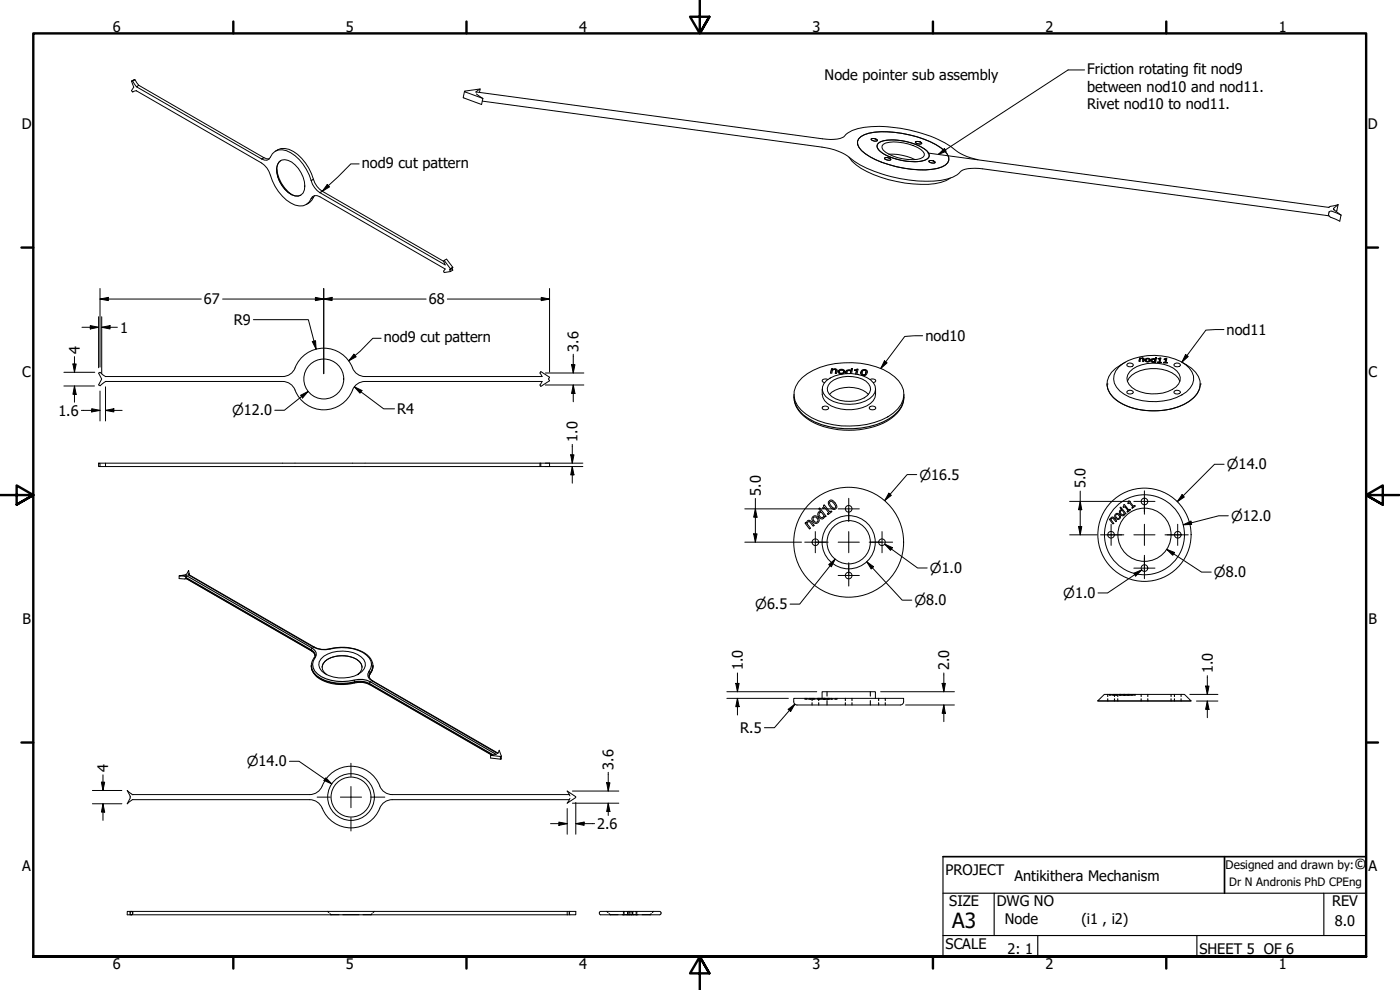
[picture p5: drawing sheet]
<svg xmlns="http://www.w3.org/2000/svg" width="420mm" height="297mm" viewBox="0 0 420 297" stroke-linecap="round" stroke-linejoin="round" font-family="sans-serif">
<defs><g id="words">
<text font-size="6.3" x="285.8" y="278.5">A3</text>
<text font-size="4.5" x="406.4" y="260.8">©</text>
<g font-size="4.4">
<text x="33.8" y="9.6">6</text>
<text x="103.8" y="9.6">5</text>
<text x="173.8" y="9.6">4</text>
<text x="243.8" y="9.6">3</text>
<text x="313.8" y="9.6">2</text>
<text x="383.8" y="9.6">1</text>
<text x="247.5" y="23.9">Node pointer sub assembly</text>
<text x="326.3" y="22.2">Friction rotating fit nod9</text>
<text x="326.3" y="27.5">between nod10 and nod11.</text>
<text x="326.3" y="32.7">Rivet nod10 to nod11.</text>
<text x="6.5" y="38.8">D</text>
<text x="410.5" y="38.8">D</text>
<text x="108.6" y="50.4">nod9 cut pattern</text>
<text x="61.2" y="91.3">67</text>
<text x="128.7" y="91.3">68</text>
<text x="36" y="99.8">1</text>
<text x="70.1" y="97.5">R9</text>
<text x="368.1" y="100.5">nod11</text>
<text x="24" y="106.2" transform="rotate(-90 24 106.2)">4</text>
<text x="115.2" y="102.7">nod9 cut pattern</text>
<text x="173.7" y="105.5" transform="rotate(-90 173.7 105.5)">3.6</text>
<text x="277.7" y="102.4">nod10</text>
<text x="6.7" y="113">C</text>
<text x="410.7" y="113">C</text>
<text x="17.5" y="124.7">1.6</text>
<text x="119.2" y="124.3">R4</text>
<text x="173.4" y="132.6" transform="rotate(-90 173.4 132.6)">1.0</text>
<text x="228.3" y="148.7" transform="rotate(-90 228.3 148.7)">5.0</text>
<text x="325.8" y="146.5" transform="rotate(-90 325.8 146.5)">5.0</text>
<text x="6.7" y="187.3">B</text>
<text x="410.7" y="187.3">B</text>
<text x="222.9" y="201.1" transform="rotate(-90 222.9 201.1)">1.0</text>
<text x="284.8" y="201.1" transform="rotate(-90 284.8 201.1)">2.0</text>
<text x="363.9" y="201.9" transform="rotate(-90 363.9 201.9)">1.0</text>
<text x="222.2" y="219.9">R.5</text>
<text x="32.5" y="231.7" transform="rotate(-90 32.5 231.7)">4</text>
<text x="184.1" y="230.9" transform="rotate(-90 184.1 230.9)">3.6</text>
<text x="179.2" y="248.7">2.6</text>
<text x="6.7" y="261.5">A</text>
<text x="283.8" y="262.4">PROJECT</text>
<text x="410.7" y="261.5">A</text>
<text x="304.5" y="264.3">Antikithera Mechanism</text>
<text x="284.9" y="272">SIZE</text>
<text x="299.1" y="272">DWG NO</text>
<text x="399.8" y="271.9">REV</text>
<text x="301.6" y="277.4">Node</text>
<text x="324.5" y="277.1">(i1 , i2)</text>
<text x="400.6" y="277.8">8.0</text>
<text x="283.8" y="284.7">SCALE</text>
<text x="302.4" y="286.3">2: 1</text>
<text x="360" y="286.2">SHEET 5 OF 6</text>
<text x="33.8" y="290.6">6</text>
<text x="103.8" y="290.6">5</text>
<text x="173.8" y="290.6">4</text>
<text x="243.8" y="290.6">3</text>
<text x="313.8" y="290.6">2</text>
<text x="383.8" y="290.6">1</text>
</g>
<g font-size="4.1">
<text x="69.6" y="124.6">⌀12.0</text>
<text x="275.9" y="143.9">⌀16.5</text>
<text x="368.2" y="140.8">⌀14.0</text>
<text x="369.4" y="156.3">⌀12.0</text>
<text x="279.1" y="171.9">⌀1.0</text>
<text x="364.3" y="173.2">⌀8.0</text>
<text x="319.1" y="179.4">⌀1.0</text>
<text x="226.7" y="182.8">⌀6.5</text>
<text x="274.4" y="181.6">⌀8.0</text>
<text x="74" y="229.9">⌀14.0</text>
</g>
<text font-size="3.6" x="367.8" y="260.8">Designed and drawn by:</text>
<text font-size="3.5" x="368.9" y="265.9">Dr N Andronis PhD CPEng</text>
</g></defs>
<!-- layer: Visible (ANSI) -->
<g fill="none" stroke="#000" stroke-width=".3">
<path d="M39.5 24.3l1-.4zM39.5 24.3l.6 1.8-.6 1.1 .3 .4 .2-.1M39.8 24.3l1.1 1.7M40.5 23.9l1.2 1.7M40.9 27.2l-1.1 .4M40.9 26h.1M40.9 27.2l37.6 21.7a6.3 6.3 0 0 1 2.7 3.7 13.9 13.9 0 0 0 7.4 8.9 3.9 3.9 0 0 0 5.2-2.5l.6-.3h.8l.8 .3 37.6 21.7-.5 .7 .2 .4 1.9-.3M40.9 27.2h.1M41.7 25.6l-.8 .4 37.6 21.7a1.62 1.62 0 0 0 2.7-.6 3.8 3.8 0 0 1 6-1.3 15.4 15.4 0 0 1 6.6 9.5l1.4 1.9 .8 .6 37.6 21.7-.5-1.1M41.7 25.6l37.5 21.7 .9 .4h.8M139.4 27.4l-.4 1.8 .2 .2 5.3 2 .4-1.9M142.9 27.6l103.9 14a8.5 8.5 0 0 0 6.6-.8 6.6 6.6 0 0 1 4-2.2 41.4 41.4 0 0 1 28 5.4 16.7 16.7 0 0 0 9.7 4.2l103.8 14"/>
<path d="M142.9 27.6h-.1M143 28.2l1.9 1.3M143.9 27.7l.2-1-4.7 .7 5.5 2.1M144.1 26.7l-1.3 .9M144.7 30.3l102 13.8a17.3 17.3 0 0 1 9.7 4.3 42.8 42.8 0 0 0 26 5.7 9.1 9.1 0 0 0 5.9-2.6 9 9 0 0 1 6.6-.8l104 14.1M82.6 45.4a5.2 5.2 0 0 1 6.7 .9 17.2 17.2 0 0 1 5.2 8.6l.6 1 1.6 1.5 36.5 21M83.1 50.5a10.9 10.9 0 0 0 4.5 7.9M83.8 48.5a2.97 2.97 0 0 1 3.7 .1 9.1 9.1 0 0 1 3.9 8.4 2.4 2.4 0 0 1-3.9 1.4 8.5 8.5 0 0 1-4.2-9.1zM84.2 48.2a3.6 3.6 0 0 0-1.1 3.6 9 9 0 0 0 5.4 7h1l.8-.2M94.4 58.7l-.3 .5a4 4 0 0 1-2.2 2.2M254.8 47.1a17.4 17.4 0 0 0 9.6 6.1 35.4 35.4 0 0 0 18 1.5l2.8-1.2M257.7 41.6a7.2 7.2 0 0 1 4.9-1.9 33.2 33.2 0 0 1 19.9 4.7 4.1 4.1 0 0 1 2.2 3.7 4.1 4.1 0 0 1-3.5 2.5 32 32 0 0 1-21.6-4.6 4 4 0 0 1-2.3-3.6z"/>
<path d="M258.3 41a15.6 15.6 0 0 1 10.1-1.3 28.2 28.2 0 0 1 15 5.5 2.6 2.6 0 0 1 .4 4.3 16.2 16.2 0 0 1-10 1.3 28.1 28.1 0 0 1-15.1-5.5 2.63 2.63 0 0 1-.4-4.3zM261.4 41.7a1.52 1.52 0 0 1 2 .5 1.52 1.52 0 0 1-2-.5zM263.4 43.2a5.1 5.1 0 0 1 4-1.2 16.4 16.4 0 0 1 11.1 3.7l.3 .6a1.98 1.98 0 0 1-2.1 2 17.9 17.9 0 0 1-12.8-3.1l-.7-1.4zM263.6 43a11.1 11.1 0 0 1 7.9-.6 11.4 11.4 0 0 1 7.2 3.6l.2 .7a2.57 2.57 0 0 1-2.8 1.7 18.1 18.1 0 0 1-11.8-2.9l-1.1-1.4v-.6zM265.1 43.3a10.4 10.4 0 0 1 7.5-.1 7.5 7.5 0 0 1 4.8 2.9 1.84 1.84 0 0 1-2.1 1.7 13.9 13.9 0 0 1-10.3-2.8l-.3-.6v-.6zM265.4 47.4a1.52 1.52 0 0 1 2 .5 1.52 1.52 0 0 1-2-.5zM266.7 46.3a17 17 0 0 1 7.9 1.6M274.7 42.6a1.67 1.67 0 0 1 1.9 .4 1.52 1.52 0 0 1-1.9-.4zM278.7 48.3a1.52 1.52 0 0 1 2 .5 1.67 1.67 0 0 1-2-.5zM133.3 78.1l.7-.3 1.9 2.4M133.3 78.1l1.9 2.5M133.3 78.1l-.2 .3"/>
<path d="M398.9 63.6l.8-.2 2.8 1.1-.4 1.9-3.1-1.4-.3-.5zM400.3 62.8v.1M401.6 61.4l-2.8 .8M401.6 61.4l-1.4 1.2 .1 .3 2.2 1.6M401.6 61.4l-.4 1.8-.2 .2M135 81l.7-.4 .2 .5-.7 .4zM135 80.8v.2M135.7 80.4v.2M135.9 80.2l-.9 .6 .2-.2M135.9 80.2l-.7 .4M30 111.7l-.4 .3 .9 1.7-.9 1.8 .4 .2M30.1 111.7l1.6 1.3"/>
<path d="M31.7 114.5h.1M31.7 113h.1M31.7 114.5l-1.6 1.3M88.5 110.4a9.2 9.2 0 0 1 8.7-5.9 9.2 9.2 0 0 1 8.6 5.9M88.5 110.4a4 4 0 0 1-3.7 2.6h-53.1M105.8 110.4a4 4 0 0 0 3.8 2.6h53.1l-.7-1.1 .3-.4 2.6 1.7-.2 .4 .2 .6-2.6 1.7-.2-.4 .6-1h-53.1a4.4 4.4 0 0 0-4.2 3.5 9.3 9.3 0 0 1-9.1 4.9 9.3 9.3 0 0 1-8.1-6.5 4 4 0 0 0-3.4-1.9h-53.1M238.3 118.3a7.9 7.9 0 0 0 3.9 7.3 24.4 24.4 0 0 0 25.1 0 7.9 7.9 0 0 0 4-7.3M240.7 113.3a22.8 22.8 0 0 1 17.5-4.3 17.6 17.6 0 0 1 11.5 5.3 6 6 0 0 1-.3 8.4 19.3 19.3 0 0 1-14.3 5.1 21.2 21.2 0 0 1-14.6-4.8 6.3 6.3 0 0 1 .2-9.7zM246.8 116.7a4.8 4.8 0 0 0 4 5.6 12.3 12.3 0 0 0 10.4-1.2 4.2 4.2 0 0 0 1.6-4.4M248 114.2a11.9 11.9 0 0 1 13.3-.2 3.2 3.2 0 0 1-.3 5.6 11.8 11.8 0 0 1-13.2-.6 3.1 3.1 0 0 1 .2-4.8zM248.5 113.9a1.18 1.18 0 0 0-1.8 .4l.8 .5M248.9 118.3a9 9 0 0 1 11.7 0"/>
<path d="M249.2 114.8a9.1 9.1 0 0 1 11.5 .4 2.63 2.63 0 0 1-1.3 4.2 9.4 9.4 0 0 1-10.6-1.2 2.44 2.44 0 0 1 .4-3.4zM249.6 110.6l-.3 1.3 .3 .1 .3-1 .6-.1 .3 .1-.1 1M249.6 110.6h.3v.2h-.3zM249.6 110.8l-.3 1.1M249.9 110.8l1-.1 .3 .5M249.9 110.8v.2l.7-.2 .6 .4M250.8 111.1l-.1 .9h.3l.2-.8M251.7 111.2a1.1 1.1 0 0 1 1.8 .4 1.08 1.08 0 0 1-1 .6 1.08 1.08 0 0 1-1-.8zM252 111.2a.57 .57 0 0 1 .9-.2 .57 .57 0 0 1 0 .9l-.9-.1zM253.2 111.4a.62 .62 0 0 1-.6 .8 .62 .62 0 0 1-.7-.6M253.5 111.5l-.1-.2a1.12 1.12 0 0 0-1.9 .4M254.1 111.7l.1 .4"/>
<path d="M255 112.1h.2M255.2 112l.2-.7-.2 .8M255.4 111.3h-1l-.2 .3 .1 .5M255.4 111.3a1.16 1.16 0 0 0-1.7 .5M255.4 111.3v-.2a1.04 1.04 0 0 0-1.7 .8l.2 .2M255.5 110.7v-.1l-.1 .5M255.5 110.6h.4l-.3 1.5M255.9 110.7h-.4l-.1 .6M256.5 111.1v-.2v.2M256.5 111.1l.5 .1-.2 1.1 .2-1.1M257.2 110.9l-.5 .2M257.2 110.7l-.7 .2"/>
<path d="M257.2 110.9v-.2l.3 .1-.3 1.5M257.2 110.9h.3M257.4 112.3l.3 .1M259 111.2l.2-.1a.68 .68 0 0 1 .8 .7 .68 .68 0 0 1-.8 .7l-.3-.1-.2-.4zM259.9 111.5a.71 .71 0 0 1-.3 .9 .71 .71 0 0 1-.9-.1v-.2M260.3 111.6a1.04 1.04 0 0 0-1.2-.6 1.04 1.04 0 0 0-.8 1.1M261.1 113.9a1.18 1.18 0 0 1 1.7 .4l-.7 .5M332.2 115.2a7 7 0 0 0 4.5 5.9 21.5 21.5 0 0 0 20.6-.9 6.3 6.3 0 0 0 2.9-5M332.2 115.2h.1M335.7 110.1a16.1 16.1 0 0 1 12.9-3.3 11.5 11.5 0 0 1 9.1 4.8 5.1 5.1 0 0 1-3 6.9 18.6 18.6 0 0 1-17.3-.2 5 5 0 0 1-1.7-8.2zM337.7 108.7a9.6 9.6 0 0 0-5.4 5.6 6.1 6.1 0 0 0 3.5 6.3 21.7 21.7 0 0 0 20.9 0 6.5 6.5 0 0 0 3.4-6.3 7.7 7.7 0 0 0-4-4.8l-1.4-.8M338.3 114.4a7.7 7.7 0 0 1 7.1-3.8 9.8 9.8 0 0 1 8.2 2.8l.5 1"/>
<path d="M338.5 109.1a1.13 1.13 0 0 1 1.6 .5 1.18 1.18 0 0 1-1.9-.2zM338.5 117.2a1.13 1.13 0 0 1 1.6 .6 1.18 1.18 0 0 1-1.9-.2zM339 111.5a11.3 11.3 0 0 1 14.2-.2 3.3 3.3 0 0 1-1.3 5.5 12.1 12.1 0 0 1-12.2-.5 3.1 3.1 0 0 1-.7-4.8zM342 107.6v-.2l-.2 1h.3l.2-.8h.5M342 107.4h.3v.2M342.3 107.6h-.3l-.2 .8M342.3 107.5l.8-.1 .3 .4M342.8 107.6l.6 .3M342.8 107.6h.2l-.1 .9h.3l.2-.7M343.1 107.8l-.1 .7M343.7 107.8a.78 .78 0 0 1 1-.4 .78 .78 0 0 1 .4 .9 .78 .78 0 0 1-.9 .3 .78 .78 0 0 1-.5-.8zM343.9 108.1l.3 .5"/>
<path d="M344.3 107.7l-.6 .2-.1 .3M344.7 107.7l.5 .4M344.9 108l-.3 .6M345.7 108.2v.3l.4 .2M346.1 108.7h.1M346.2 107.8l-.5 .1-.3 .4M346.5 108.6h.1M346.7 107.7l-.7-.1-.5 .3a.55 .55 0 0 0 .1 .7 .55 .55 0 0 0 .7 .1l.2-.1M346.7 107.9l-.1 .7 .1-.7-.6-.1-.4 .3 .2 .4 .7-.1M346.8 107.3l-.1 .6 .1-.5M347 107.4l-.2-.1h.3l-.3 1.4h-.3M347.4 108.7h1.2l-.5 .1"/>
<path d="M348 107.7l-.1 1M348.1 107.4l-.5 .2 .4 .1-.1 1.1-.5-.2M348.1 107.6l-.1 .1M348.4 107.6l-.3-.2h.3l-.3 1.3M349.2 108.7v.2v-.2h.4M349.4 107.8h.1M349.4 107.8h.4l-.1 1.1M349.9 107.5l-.5 .2M349.9 107.7l.3-.2-.2 1.4M350 108.8h.4l-1.2 .1M350.1 107.7l-.3 .1-.2 1.1M352.6 117.2a1.13 1.13 0 0 1 1.7 .6 1.18 1.18 0 0 1-2-.2z"/>
<path d="M352.6 109.1a1.13 1.13 0 0 1 1.7 .5 1.18 1.18 0 0 1-2-.2zM360.2 115.2h.1M29.6 139h.4v1h-.4zM30 140h132.1M30 139h1.7M162.1 139h-130.4v1M162.3 139h-.2v1h.2M162.3 139h2.6v1h-2.6M162.3 139v1M247 122a1.13 1.13 0 0 1 1.7 .5 1.18 1.18 0 0 1-2-.2zM261.2 122a1.13 1.13 0 0 1 1.6 .5 1.18 1.18 0 0 1-1.9-.2zM241.6 157l.3-.3 .1 .2a.77 .77 0 0 1 .6-.8 .77 .77 0 0 1 .9 .4l.8 1.1-.2 .3-1.2-1.4a.62 .62 0 0 0-.7 .7l1 1.3-.2 .2z"/>
<path d="M244 155a1.14 1.14 0 0 1 1.7 .5 1.14 1.14 0 0 1-1 1.5 1.26 1.26 0 0 1-.7-2zM244.2 155.2a.81 .81 0 0 1 1.2 .4 .81 .81 0 0 1-.6 1.1l-.5-.4a.71 .71 0 0 1-.1-1.1zM245.7 152.6l.3-.2 1.9 2.5-.3 .2-.1-.2a.89 .89 0 0 1-.8 .8 .89 .89 0 0 1-1-.6 .99 .99 0 0 1-.3-1 .99 .99 0 0 1 .9-.7zM246 153.9l.5-.2 .8 1a.63 .63 0 0 1-.8 .6l-.5-.4a.71 .71 0 0 1 0-1zM247.4 151.5l1.6 2.1 .5-.3 .1 .2-1.1 .9-.2-.2 .4-.4-1.2-1.5-.4 .3-.2-.2zM248.9 150.2l.4-.2a2.39 2.39 0 0 1 1.8 2.3 .93 .93 0 0 1-1.5 .3 1.61 1.61 0 0 1-.7-2.4zM249.1 150.5l.5-.1 .7 .7 .5 .8-.2 .5a1.62 1.62 0 0 1-1.5-1.9zM332.9 155.8l1.1-.7 1.1 1.2-.2 .2-1-1.1-.3 .1-.2 .5 .9 1-.3 .2zM334.8 154.2a.89 .89 0 0 1 1.4 .6 .89 .89 0 0 1-1.1 .9 .95 .95 0 0 1-.3-1.5zM335 154.4a.63 .63 0 0 1 .9 .3 .63 .63 0 0 1-.5 .9l-.5-.6zM336.1 152.3l.2-.2 1.6 2h-.3a.79 .79 0 0 1-.9 .7 .79 .79 0 0 1-.7-.8v-.7l.6-.4zM336.4 153.3l.4-.2 .6 .8-.2 .5-.4 .1-.4-.4-.2-.4z"/>
<path d="M337.2 151.5l.2-.1 1.4 1.7 .3-.3 .2 .2-.9 .7-.2-.2 .3-.3-.9-1.2-.4 .3-.1-.2 .2-.3zM338.8 150.2l1.4 1.7 .3-.3 .2 .2-.9 .8-.2-.2 .4-.3-1-1.2-.4 .2-.1-.2zM55.8 173.6l37.7 21.7 .8 .7 .3 .7M56.6 171.2v.2M56.8 172.5l37.6 21.7a6.9 6.9 0 0 0 5.6 .2 13.1 13.1 0 0 1 10.7 2.6 4 4 0 0 1 .2 5.6 1.37 1.37 0 0 0 .9 1.7l37.6 21.7M56.9 172.5l-.3-1.3-.6 1.1-2.2 .5 1.7 .1 .3 .3v.4h-2v-.8M94.6 196.6l-.1 .4a4.2 4.2 0 0 0 1.5 6.7 13.9 13.9 0 0 0 10.4 1.2 6.3 6.3 0 0 1 4.6 .5l36.6 21.2M96.4 197.7a9.9 9.9 0 0 1 12-.6 2.68 2.68 0 0 1 .2 4.4 10.1 10.1 0 0 1-12.1-.2 2.56 2.56 0 0 1-.1-3.6zM96.6 200.2a4.1 4.1 0 0 1 3.9-3.2 8.4 8.4 0 0 1 7.5 1.6l.5 .8 .2 .8M98.1 202.5a2.59 2.59 0 0 1-1.4-2.6 2.59 2.59 0 0 1 1.9-2.2 9.1 9.1 0 0 1 9.1 .7 2.39 2.39 0 0 1-.5 4.1M238.2 209.5h33v1a1 1 0 0 1-1 1h-31a1 1 0 0 1-1-1zM246.7 209.5v-2h16v2"/>
<path d="M329.4 210.3l2-1.9h24.1l2 1.9zM329.4 210.3h28.1M39.1 238.9v.5l-.9 1.8M147.2 226.6l3.3 .3v.8l-3.3-.3zM148.9 226.3l-1.7 .3M149.4 226.1l.4-1 .7 1.8M170.9 238.4h-53.2a4.4 4.4 0 0 1-4.1-3.5 9.3 9.3 0 0 0-9.2-5 9.3 9.3 0 0 0-8 6.6 4 4 0 0 1-3.4 1.9h-53.2l-1.6-1.2 .9 1.8M170.9 239.9h-53.2a4.4 4.4 0 0 0-4.1 3.5 9.4 9.4 0 0 1-9.1 5 9.4 9.4 0 0 1-8.1-6.5 4 4 0 0 0-3.4-2h-53.2l-1.6 1.3M171 238.8l-.8-1.5 2.6 1.8-2.6 1.9 .8-1.5M39.5 273.5h-1.3v1h1.3M39.5 274.5h130.7M39.5 273.5h130.7"/>
<path d="M39.5 273.5l.3 .2v.5l-.3 .3M170.2 273.5h2.6v1h-2.6zM180.3 274.5h7M180.3 273.5h7M180.3 273.5l-.4 .2v.4l.4 .4M187.3 274.5h3.6M187.3 274.5v-1h3.6v1M190.9 274.5h7.1M190.9 273.5h7.1M198 273.5l.3 .2 .1 .4-.4 .4"/>
<circle cx="97.2" cy="113.7" r="6"/>
<circle cx="259.3" cy="111.8" r=".97"/>
<circle cx="344.4" cy="108.1" r=".49"/>
<circle cx="254.7" cy="152.7" r=".99"/>
<circle cx="343.5" cy="150.5" r=".99"/>
<circle cx="244.7" cy="162.7" r=".99"/>
<circle cx="254.7" cy="162.7" r="16.5"/>
<circle cx="254.7" cy="162.7" r="6.5"/>
<circle cx="254.7" cy="172.7" r=".99"/>
<circle cx="254.7" cy="162.7" r="8"/>
<circle cx="264.7" cy="162.7" r=".99"/>
<circle cx="333.4" cy="160.5" r=".99"/>
<circle cx="343.5" cy="160.5" r="14"/>
<circle cx="343.5" cy="160.4" r="12"/>
<circle cx="343.5" cy="160.5" r="8"/>
<circle cx="343.5" cy="170.4" r=".99"/>
<circle cx="353.5" cy="160.5" r=".99"/>
<circle cx="105.3" cy="239.1" r="7"/>
<circle cx="105.3" cy="239.1" r="6"/>
</g>
<!-- layer: Hidden (ANSI) -->
<g fill="none" stroke="#000" stroke-width=".34">
<path d="M241.6 209.7h.4M241.6 209.5v.1M241.9 209.5v.1M241.9 209.7h.1M242 209.5v.1M242.2 209.5v.1M242.2 209.7h.1M243 209.7h-.5M243 209.7h.1M243 209.5v.1M243.2 209.7h.1M243.2 209.7h.3"/>
<path d="M243.2 209.5v.1M243.6 209.5v.1M243.6 209.7h.1M243.7 209.5v.7M243.7 210.8v.7M244 209.5v.1M244 209.7h.1M244.1 209.7h-.3M244.1 209.7h.1M244.1 209.5v.1M244.3 209.7h.1M244.3 209.7h.4"/>
<path d="M244.3 209.5v.1M245.1 209.7h.5M245.4 209.5v.1M245.4 209.7h.1M245.5 209.5v.1M245.5 209.7h.1M245.7 209.5v.7M245.7 210.8v.7M245.7 209.7h.4M245.8 209.5v.1M245.8 209.7h.1M245.9 209.5v.1"/>
<path d="M245.9 209.7h.1M246 209.5v.1M246 209.7h.1M246.3 209.7h.4M246.3 209.5v.1M246.3 209.7h.1M246.5 209.5v.1M246.5 209.7h.1M246.9 209.7h.3M246.9 209.5v.1M247.1 209.5v.1M247.1 209.7h.1"/>
<path d="M247.2 209.5v.1M247.3 209.7h.1M247.3 209.5v.1M247.4 209.5v.1M247.5 209.7h.2M247.5 209.5v.1M247.6 209.5v.1M247.6 209.7h.1M247.8 209.7h.2M247.9 209.5v.1M247.9 209.7h.1M248.2 209.7h.7"/>
<path d="M248.2 207.5v1.4M248.2 210.2v1.3M248.3 209.5v.1M248.3 209.7h.1M248.5 209.5v.1M248.5 209.7h.1M248.6 209.5v.1M248.6 209.7h.1M248.7 209.5v.1M248.7 209.7h.1M248.9 209.5v.1M248.9 209.7h.1"/>
<path d="M249 209.5v.1M249 209.7h.1M249.3 209.7h.7M249.5 209.5v.1M249.5 209.7h.1M249.6 209.5v.1M249.6 209.7h.1M250.4 209.7h.6M250.8 209.5v.1M250.8 209.7h.1M251.2 209.7h-.1M251.2 209.5v.1"/>
<path d="M253.7 209.5v.7M253.7 210.8v.7M255.7 209.5v.7M255.7 210.8v.7M261.2 207.5v1.4M261.2 210.2v1.3M263.7 209.5v.7M263.7 210.8v.7M265.7 209.5v.7M265.7 210.8v.7M332.4 208.4v.6M332.4 209.7v.6"/>
<path d="M332.9 208.5h.3M332.9 208.4h.1M332.9 208.5h.1M333.1 208.4h.1M333.1 208.5h.1M333.2 208.4h.1M333.2 208.5h.1M333.4 208.4h.1M333.4 208.5h.1M333.6 208.5h.5M334 208.4h.1M334 208.5h.1"/>
<path d="M334.2 208.5h.3M334.3 208.4h.1M334.3 208.5h.1M334.5 208.4v.6M334.5 209.7v.6M334.5 208.4h.1M334.5 208.5h.1M334.7 208.5h.7M334.8 208.4h.1M334.8 208.5h.1M334.9 208.4h.1M334.9 208.5h.1"/>
<path d="M335.1 208.4h.1M335.1 208.5h.1M335.4 208.4v.6M335.4 209.7v.6M335.7 208.5h.4M335.9 208.4h.1M335.9 208.5h.1M336 208.4h.1M336 208.5h.1M336.1 208.4h.1M336.1 208.5h.1M336.2 208.5h.3"/>
<path d="M336.2 208.4h.1M336.2 208.5h.1M336.3 208.4h.1M336.3 208.5h.1M336.6 208.4h.1M336.6 208.5h.1M336.6 208.5h.3M336.8 208.4h.1M336.8 208.5h.1M337.1 208.4h.1M337.1 208.5h.1M337.1 208.5h.3"/>
<path d="M337.2 208.4h.1M337.2 208.5h.1M337.3 208.4h.1M337.3 208.5h.1M337.4 208.4h.1M337.4 208.5h.1M337.4 208.5h.2M337.6 208.5h.2M337.6 208.4h.1M337.6 208.5h.1M337.7 208.4h.1M337.9 208.5h.1"/>
<path d="M337.9 208.4h.1M338.1 208.5h.6M338.2 208.4h.1M338.2 208.5h.1M338.4 208.4h.1M338.5 208.4h.1M338.5 208.5h.1M338.6 208.4h.1M338.6 208.5h.1M338.7 208.4h.1M338.7 208.5h.1M338.8 208.4h.1"/>
<path d="M338.8 208.5h.1M339 208.5h.4M339 208.4h.1M339 208.5h.1M339.1 208.4h.1M339.1 208.5h.1M339.3 208.4h.1M339.5 208.5h.6M339.6 208.4h.1M339.6 208.5h.1M339.8 208.4h.1M339.8 208.5h.1"/>
<path d="M340 208.4h.1M340 208.5h.1M340.2 208.4h.1M340.2 208.5h.1M340.4 208.5h.3M340.5 208.4h.1M340.5 208.5h.1M340.7 208.4h.1M340.7 208.5h.1M342.5 208.4v.6M342.5 209.7v.6M344.5 208.4v.6"/>
<path d="M344.5 209.7v.6M351.5 208.4v.6M351.5 209.7v.6M352.5 208.4v.6M352.5 209.7v.6M354.5 208.4v.6M354.5 209.7v.6M39 273.5v.3M39 274.1v.4M39.1 273.5v.3M39.1 274.1v.4M39.4 273.5h.2"/>
<path d="M39.6 274.4l-.2 .1M39.7 273.6l.1 .1M39.8 274.3h-.1M98.3 273.5l.4 .3M99 274.1l.3 .3M99.3 274.4v.1M99.3 274.4h2.4M102.9 274.4h4.8M108.9 274.4h2.4M111.3 274.4v.1M111.7 274.1l-.4 .3M112.3 273.5l-.3 .3"/>
<path d="M170.9 274v.2M170.9 273.7v.2M170.9 274.3l.1 .2M171 273.5l-.1 .1M182.1 273.5l.4 .3M182.8 274.1l.3 .3M183.1 274.4v.1M183.1 274.4h2.4M186.7 274.4h4.8M187.1 273.5v.3M187.1 274.1v.4M188.2 273.5h.1"/>
<path d="M188.3 274.4l-.1 .1M188.3 273.6l.1 .3M188.4 274l-.1 .3M188.4 274.1l.1 .2M188.5 273.7l-.1 .1M188.6 274.4l.2 .1M188.8 273.5h-.2M188.9 273.5v.3M188.9 274.1v.4M189.4 273.5v.3M189.4 274.1v.4M189.5 273.5h.2"/>
<path d="M189.7 274.4l-.2 .1M189.8 273.7l.1 .2M189.8 274.1l.1 .2M189.9 274l-.1 .3M189.9 273.6l-.1 .3M190 274.4v.1M190 273.5h.1M191.1 273.5v.3M191.1 274.1v.4M192.7 274.4h2.4M195.1 274.4v.1M195.5 274.1l-.4 .3"/>
<path d="M196.1 273.5l-.3 .3"/>
</g>
<!-- layer: Visible Narrow (ANSI) -->
<g fill="none" stroke="#000" stroke-width=".34">
<path d="M79.2 47.3l-.7 .4M94.1 59.2l-.7 .4M94.1 53.8l-.7 .4M96.7 57.4l-.7 .4M238.3 119.2a7.7 7.7 0 0 0 4.4 6.4 25.6 25.6 0 0 0 24.2 0 8.3 8.3 0 0 0 4.4-6.4M250.6 110.7v.1M250.8 111.3v.1M251.5 111.4v.2M252.4 112v.2M252.7 110.8v.2M253.2 111.5v.2M253.7 111.6v.1"/>
<path d="M254.2 111.1v.2M254.8 111v.2M258.4 111.7v.2M258.7 112.3v.1M259.2 112.5v.1M259.5 110.9v.1M259.6 112.3v.2M259.8 111.8v.2M342.9 107.4v.2M343 107.9v.2M343.6 108v.1M344.3 108.4v.2"/>
<path d="M344.5 107.5v.1M344.9 108.1v.1M345.4 108.1v.2M345.7 107.7v.2M346.1 108.5v.2M346.3 107.6v.2M55.8 173.6h.1M55.8 173.5l37.6 21.6M55.8 173.3l37.6 21.7M56.1 172.8l-.6 .1M56.1 172.8l-.3 .4M56.1 172.8l37.6 21.7"/>
<path d="M56.6 172.5l37.5 21.7M56.6 172.5h.2M56.8 172.1l-.3 .3 .1 .1M93.4 195l.6 .4 .6 1.3-.2-.6-1-1M93.4 195v.1M93.4 195.1l.1 .2M93.4 199.9a4.6 4.6 0 0 0 2.8 3.8 15.7 15.7 0 0 0 11.4 .9h1.2l2.1 .5M93.4 199.7a4.6 4.6 0 0 0 2.8 3.8 15.7 15.7 0 0 0 11.4 .9l2.3 .3 1 .4M93.7 194.5a1.87 1.87 0 0 1 .9 2.8 3.8 3.8 0 0 0 1.8 5.7 15.2 15.2 0 0 0 11.1 .9h1.3l2.4 .7M93.7 194.5l-.3 .5M94.1 194.2a8.7 8.7 0 0 0 6.7 .2 11.4 11.4 0 0 1 10.1 3.1 3.2 3.2 0 0 1-.2 4 1.84 1.84 0 0 0 1 2.8M94.4 194.2h-.3"/>
<path d="M94.6 197.3l-.3 .1M99 194.7h.1M111.9 199.7l-.1 .8-1 2.4 1-2.3 .1-.7M106.3 204.1l.1 .8M110.7 201.5l.4 .4v.3M110.9 205.1l37.1 21.4M111 205.4l-.1-.2 36.9 21.4M111.2 204.6l-.3 .5M111.2 204.6l37.7 21.7M111.7 204.3l37.7 21.8M111.7 204.3h.1M150.2 227v.8"/>
</g>
<!-- layer: Border (ANSI) -->
<g fill="none" stroke="#000" stroke-width=".72">
<path d="M70 6.5v3.5M140 6.5v3.5M210 0v10l-2.9-5h5.8l-2.9 5 2.9-5M280 6.5v3.5M350 6.5v3.5M6.4 74.3h3.6M410 74.3h3.6M0 148.5h10l-5-2.8v5.7l5-2.9-5 2.9M420 148.5h-10l5-2.8v5.7l-5-2.9 5 2.9M6.4 222.8h3.6M410 222.8h3.6M10 287v-277h400v277h-400h400"/>
<path d="M70 287v3.6M140 287v3.6M212.9 292l-2.9-5 2.9 5h-5.8l2.9-5v10M280 287v3.6M350 287v3.6"/>
</g>
<!-- layer: Title (ANSI) -->
<path d="M283 257h127v30h-127M367.5 257v11" fill="none" stroke="#000" stroke-width=".51"/>
<path d="M283 257v30M283 268h127M298.4 268v12.7M397.3 268v12.7M283 280.7h127M311.4 280.7v6.3M359.2 280.7v6.3" fill="none" stroke="#000" stroke-width=".34"/>
<!-- layer: Symbol (ANSI) -->
<path d="M325.5 21h-5l-38.9 25.3M98.2 55.4l.7 .7-2.2 1.3zM107.8 49.2h-2.5l-8.6 8.2M278.5 45.9l15 2M281.6 46.3l1.8-1.7 .6 .8zM367.3 98.9l-5.4 .1-7.2 9.7M106.2 106.3l.7 .7-2.3 1.3zM114.4 101.5h-2.5l-3.8 3.9-3.5 2.9M265.4 108.3l.8 .6-1.9 1.7zM276.9 100.7l-5.4 .3-7.2 9.6M355.8 106.4l.8 .6-1.9 1.7z" fill="none" stroke="#000" stroke-width=".3"/>
<g fill="#000">
<path d="M98.2 55.4l.7 .7-2.2 1.3z" fill-rule="evenodd"/>
<path d="M281.6 46.3l1.8-1.7 .6 .8z" fill-rule="evenodd"/>
<path d="M106.2 106.3l.7 .7-2.3 1.3z" fill-rule="evenodd"/>
<path d="M265.4 108.3l.8 .6-1.9 1.7z" fill-rule="evenodd"/>
<path d="M355.8 106.4l.8 .6-1.9 1.7z" fill-rule="evenodd"/>
</g>
<!-- layer: Dimension (ANSI) -->
<g fill="none" stroke="#000" stroke-width=".3">
<path d="M24.6 98.2h5M27.1 97.7l2.5 .5-2.5 .5zM29.6 95v15.3M30 89.7l2.5-.5v1zM30 89.7h30.4M30 86.6v23.5M30.5 98.2l2.5-.5v1zM30.5 98.2h4.7M30.5 95v17.1M66.8 89.7h61.1M76 95.9h16.5l2.4 8.9M94.7 89.2l2.5 .5-2.5 .5z"/>
<path d="M97.2 89.7l2.5-.5v1zM97.2 86.6v25.5M134.2 89.7h30.7M162.4 89.2l2.5 .5-2.5 .5zM164.9 86.6v25M19.2 115.8h9.2M19.2 111.7h9.2M21.9 109.2h1l-.5 2.5zM22.4 115.8l.5 2.5h-1zM22.4 107v4.7M22.4 115.8v4.9M30 117.3v9"/>
<path d="M31.7 116.1v10.2M90.2 118.6l2.3-1.1-1.7 1.9zM92.5 117.5l-7.2 5.6h-2.8M93.7 102.5l1-.3 .2 2.6zM106.3 116.1l2.3 1.1-.6 .8zM106.3 116.1l8.8 6.6h3.3M163.7 115.5h11.5M163.7 111.9h11.5M171.5 109.4h1.1l-.6 2.5zM172 115.5l.6 2.6h-1.1zM172 106.3v5.6M172 115.5v5.1"/>
<path d="M24.4 123.1h5.6M27.5 122.6l2.5 .5-2.5 .5zM31.7 123.1l2.5-.5v1zM31.7 123.1h5M163.7 140h11.2M163.7 139h11.2M171.3 136.5h1l-.6 2.5zM171.7 140l.6 2.5h-1zM171.7 133.3v5.7M171.7 140v5M367.4 139.3h-2.9l-11.2 11.2M223.5 152.7h27"/>
<path d="M226.7 152.7l.5 2.5h-1zM226.7 149.5v13.2M266.7 148l.8 .6-2 1.6zM275.1 142.4h-2.9l-6.7 7.8M321 150.4h18.3M323.7 158h1l-.5 2.5zM324.2 150.4l.5 2.5h-1zM324.2 147.3v13.2M354.8 148.4l.6 .7-2.1 1.4zM355.1 157.5l2.3-1.1 .2 .9zM368.6 154.8h-2.8l-10.7 2.7M223.5 162.7h17"/>
<path d="M226.2 160.2h1l-.5 2.5zM248.7 169.4l2-1.6-1.2 2.2zM250.7 167.8l-10.7 13.5h-2.9M260.1 168.6l2.1 1.4-.7 .7zM260.1 168.6l10.7 11.5h2.8M265.5 163.3l2.3 1-.5 .8zM265.5 163.3l9.9 7.1h2.9M321 160.5h8.3M340.3 172l2.3-1-1.8 1.8zM342.6 171l-10.2 6.9h-2.9M350.1 164.8l2.4 1-.5 .8zM350.1 164.8l10.5 6.8h2.9"/>
<path d="M218.1 207.5h27M218.1 209.5h18.5M220.8 205h1l-.5 2.5zM221.3 209.5l.5 2.5h-1zM221.3 201.9v5.6M221.3 209.5v5M236.5 212.8l2-1.5-1.2 2.2zM238.5 211.3l-6.1 7h-3M264.3 207.5h22.1M271.8 211.5h14.6M282.7 205h1l-.4 2.5zM283.3 211.5l.4 2.5h-1z"/>
<path d="M283.3 201.9v5.6M283.3 211.5v5M357.1 208.4h8.4M359.1 210.3h6.4M361.8 205.9h1l-.5 2.5zM362.3 210.3l.5 2.5h-1zM362.3 202.7v5.7M362.3 210.3v5M27.7 237.2h8.9M30.4 234.7h1l-.5 2.5zM30.9 232.5v4.7M86.9 228.4h2.8l9.9 6.8"/>
<path d="M97.8 233.4l1.8 1.8-2.4-1zM171.8 237.3h13.9M182.1 234.9h.9l-.5 2.4zM182.5 231.7v5.6M27.7 241.2h8.9M30.9 241.2l.5 2.5h-1zM30.9 241.2v5M165.2 247.1h5M167.7 246.7l2.5 .4-2.5 .5zM170.2 242.6v7.7M171.8 241h13.9M172.8 247.1l2.5-.4v.9z"/>
<path d="M172.8 247.1h5.6M172.8 240.8v9.5M182.5 241l.5 2.5h-.9zM182.5 241v3.7"/>
</g>
<g fill="#000">
<path d="M27.1 97.7l2.5 .5-2.5 .5z" fill-rule="evenodd"/>
<path d="M30 89.7l2.5-.5v1z" fill-rule="evenodd"/>
<path d="M30.5 98.2l2.5-.5v1z" fill-rule="evenodd"/>
<path d="M94.7 89.2l2.5 .5-2.5 .5z" fill-rule="evenodd"/>
<path d="M97.2 89.7l2.5-.5v1z" fill-rule="evenodd"/>
<path d="M162.4 89.2l2.5 .5-2.5 .5z" fill-rule="evenodd"/>
<path d="M21.9 109.2h1l-.5 2.5z" fill-rule="evenodd"/>
<path d="M22.4 115.8l.5 2.5h-1z" fill-rule="evenodd"/>
<path d="M90.2 118.6l2.3-1.1-1.7 1.9z" fill-rule="evenodd"/>
<path d="M93.7 102.5l1-.3 .2 2.6z" fill-rule="evenodd"/>
<path d="M106.3 116.1l2.3 1.1-.6 .8z" fill-rule="evenodd"/>
<path d="M171.5 109.4h1.1l-.6 2.5z" fill-rule="evenodd"/>
<path d="M172 115.5l.6 2.6h-1.1z" fill-rule="evenodd"/>
<path d="M27.5 122.6l2.5 .5-2.5 .5z" fill-rule="evenodd"/>
<path d="M31.7 123.1l2.5-.5v1z" fill-rule="evenodd"/>
<path d="M171.3 136.5h1l-.6 2.5z" fill-rule="evenodd"/>
<path d="M171.7 140l.6 2.5h-1z" fill-rule="evenodd"/>
<path d="M226.7 152.7l.5 2.5h-1z" fill-rule="evenodd"/>
<path d="M266.7 148l.8 .6-2 1.6z" fill-rule="evenodd"/>
<path d="M323.7 158h1l-.5 2.5z" fill-rule="evenodd"/>
<path d="M324.2 150.4l.5 2.5h-1z" fill-rule="evenodd"/>
<path d="M354.8 148.4l.6 .7-2.1 1.4z" fill-rule="evenodd"/>
<path d="M355.1 157.5l2.3-1.1 .2 .9z" fill-rule="evenodd"/>
<path d="M226.2 160.2h1l-.5 2.5z" fill-rule="evenodd"/>
<path d="M248.7 169.4l2-1.6-1.2 2.2z" fill-rule="evenodd"/>
<path d="M260.1 168.6l2.1 1.4-.7 .7z" fill-rule="evenodd"/>
<path d="M265.5 163.3l2.3 1-.5 .8z" fill-rule="evenodd"/>
<path d="M340.3 172l2.3-1-1.8 1.8z" fill-rule="evenodd"/>
<path d="M350.1 164.8l2.4 1-.5 .8z" fill-rule="evenodd"/>
<path d="M220.8 205h1l-.5 2.5z" fill-rule="evenodd"/>
<path d="M221.3 209.5l.5 2.5h-1z" fill-rule="evenodd"/>
<path d="M236.5 212.8l2-1.5-1.2 2.2z" fill-rule="evenodd"/>
<path d="M282.7 205h1l-.4 2.5z" fill-rule="evenodd"/>
<path d="M283.3 211.5l.4 2.5h-1z" fill-rule="evenodd"/>
<path d="M361.8 205.9h1l-.5 2.5z" fill-rule="evenodd"/>
<path d="M362.3 210.3l.5 2.5h-1z" fill-rule="evenodd"/>
<path d="M30.4 234.7h1l-.5 2.5z" fill-rule="evenodd"/>
<path d="M97.8 233.4l1.8 1.8-2.4-1z" fill-rule="evenodd"/>
<path d="M182.1 234.9h.9l-.5 2.4z" fill-rule="evenodd"/>
<path d="M30.9 241.2l.5 2.5h-1z" fill-rule="evenodd"/>
<path d="M167.7 246.7l2.5 .4-2.5 .5z" fill-rule="evenodd"/>
<path d="M172.8 247.1l2.5-.4v.9z" fill-rule="evenodd"/>
<path d="M182.5 241l.5 2.5h-.9z" fill-rule="evenodd"/>
</g>
<!-- layer: Center Mark (ANSI) -->
<g fill="none" stroke="#000" stroke-width=".3">
<path d="M244.7 159.5v6.3M251.5 152.7h6.4M254.7 149.5v7M254.7 159.5v6.3M264.7 159.5v6.3M333.5 157.3v6.3M340.3 150.4h6.3M343.5 147.3v7M343.5 157.3v6.3M353.4 157.3v6.3M241.5 162.7h7M251.5 162.7h6.4"/>
<path d="M251.5 172.7h6.4M254.7 168.9v6.9M260.9 162.7h7M330.3 160.5h7M340.3 160.5h6.3M340.3 170.5h6.3M343.5 166.6v7M349.6 160.5h7M95.2 239.2h3.9M102.2 239.2h6.3M105.3 229v4M105.3 236v6.3"/>
<path d="M111.5 239.2h4M105.3 245.3v4"/>
</g>
<use href="#words"/>
</svg>
